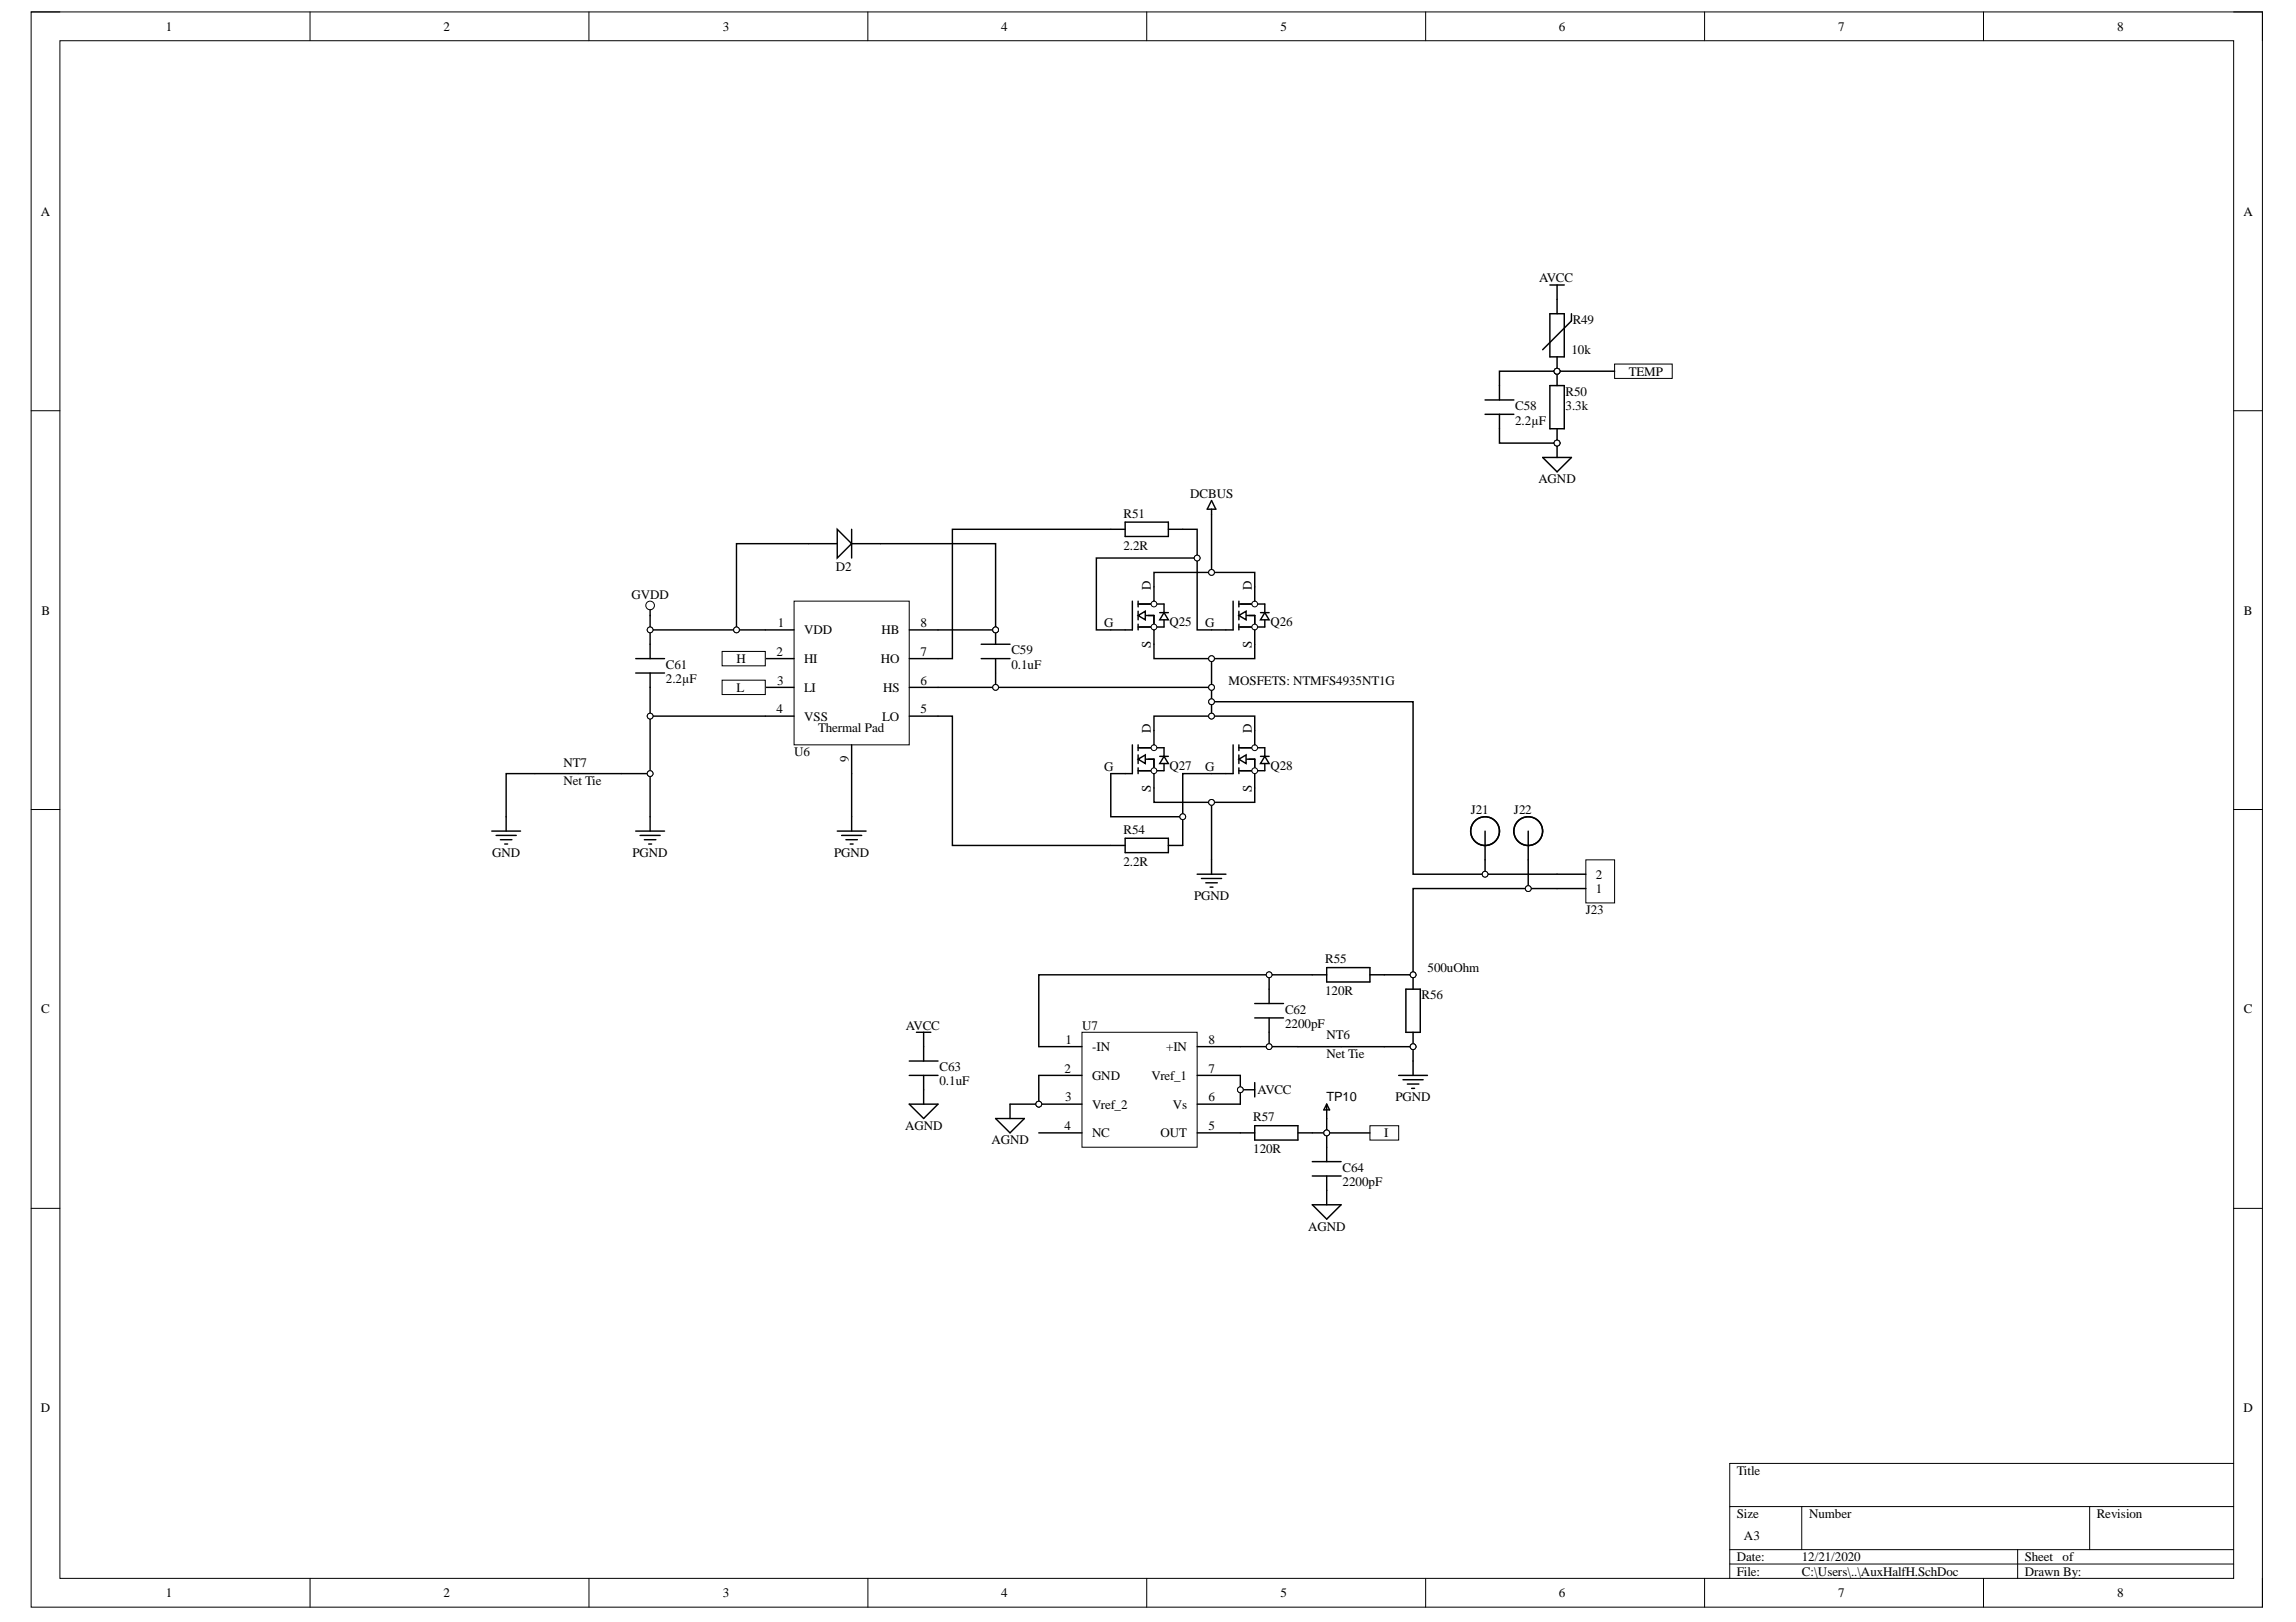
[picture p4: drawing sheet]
<svg xmlns="http://www.w3.org/2000/svg" width="297mm" height="210mm" viewBox="0 0 297 210" stroke-linecap="round" stroke-linejoin="round" font-family="sans-serif">
<defs><g id="words">
<g font-size="1.7">
<text x="21.4" y="4">1</text>
<text x="57.4" y="4">2</text>
<text x="93.5" y="4">3</text>
<text x="129.5" y="4">4</text>
<text x="165.7" y="4">5</text>
<text x="201.7" y="4">6</text>
<text x="237.8" y="4">7</text>
<text x="273.9" y="4">8</text>
<text x="5.3" y="27.9">A</text>
<text x="290.2" y="27.9">A</text>
<text x="199.1" y="36.5">AVCC</text>
<text x="203.5" y="41.9">R49</text>
<text x="203.3" y="45.8">10k</text>
<text x="196" y="53.1">C58</text>
<text x="202.5" y="51.2">R50</text>
<text x="202.5" y="53.1">3.3k</text>
<text x="210.7" y="48.6">TEMP</text>
<text x="196" y="54.9">2.2µF</text>
<text x="154" y="64.4">DCBUS</text>
<text x="199" y="62.5">AGND</text>
<text x="145.4" y="67">R51</text>
<text x="145.4" y="71.1">2.2R</text>
<text x="81.7" y="77.5">GVDD</text>
<text x="108.1" y="73.9">D2</text>
<text x="148.9" y="76.3" transform="rotate(-90 148.9 76.3)">D</text>
<text x="162" y="76.3" transform="rotate(-90 162 76.3)">D</text>
<text x="5.4" y="79.5">B</text>
<text x="100.6" y="81.2">1</text>
<text x="104" y="82.1">VDD</text>
<text x="114.1" y="82.1">HB</text>
<text x="119.1" y="81.2">8</text>
<text x="142.9" y="81.2">G</text>
<text x="148.9" y="83.8" transform="rotate(-90 148.9 83.8)">S</text>
<text x="151.3" y="81">Q25</text>
<text x="155.9" y="81.2">G</text>
<text x="162" y="83.8" transform="rotate(-90 162 83.8)">S</text>
<text x="164.4" y="81">Q26</text>
<text x="290.3" y="79.5">B</text>
<text x="86.1" y="86.5">C61</text>
<text x="86.1" y="88.4">2.2µF</text>
<text x="95.3" y="85.8">H</text>
<text x="95.3" y="89.5">L</text>
<text x="100.4" y="84.9">2</text>
<text x="100.5" y="88.6">3</text>
<text x="104" y="85.8">HI</text>
<text x="104" y="89.5">LI</text>
<text x="114" y="85.8">HO</text>
<text x="114.3" y="89.5">HS</text>
<text x="119.1" y="88.6">6</text>
<text x="119.1" y="84.9">7</text>
<text x="130.8" y="84.7">C59</text>
<text x="130.8" y="86.5">0.1uF</text>
<text x="158.9" y="88.6">MOSFETS: NTMFS4935NT1G</text>
<text x="100.4" y="92.3">4</text>
<text x="104" y="93.3">VSS</text>
<text x="105.9" y="94.7">Thermal Pad</text>
<text x="114.1" y="93.3">LO</text>
<text x="119.1" y="92.3">5</text>
<text x="148.9" y="94.9" transform="rotate(-90 148.9 94.9)">D</text>
<text x="162" y="94.9" transform="rotate(-90 162 94.9)">D</text>
<text x="72.9" y="101.6">Net Tie</text>
<text x="72.9" y="99.2">NT7</text>
<text x="102.7" y="97.9">U6</text>
<text x="109.8" y="98.7" transform="rotate(-90 109.8 98.7)">9</text>
<text x="142.9" y="99.8">G</text>
<text x="151.3" y="99.6">Q27</text>
<text x="155.9" y="99.8">G</text>
<text x="164.4" y="99.6">Q28</text>
<text x="145.4" y="107.9">R54</text>
<text x="148.9" y="102.5" transform="rotate(-90 148.9 102.5)">S</text>
<text x="162" y="102.5" transform="rotate(-90 162 102.5)">S</text>
<text x="190.3" y="105.3">J21</text>
<text x="195.8" y="105.3">J22</text>
<text x="63.7" y="110.9">GND</text>
<text x="81.8" y="110.9">PGND</text>
<text x="107.9" y="110.9">PGND</text>
<text x="145.4" y="112">2.2R</text>
<text x="206.5" y="113.7">2</text>
<text x="154.5" y="116.5">PGND</text>
<text x="205.2" y="118.3">J23</text>
<text x="206.5" y="115.5">1</text>
<text x="171.4" y="124.7">R55</text>
<text x="184.7" y="125.8">500uOhm</text>
<text x="5.3" y="131.1">C</text>
<text x="166.2" y="131.2">C62</text>
<text x="171.4" y="128.8">120R</text>
<text x="183.9" y="129.3">R56</text>
<text x="290.3" y="131.1">C</text>
<text x="117.2" y="133.2">AVCC</text>
<text x="137.8" y="135.1">1</text>
<text x="140" y="133.2">U7</text>
<text x="141.3" y="136">-IN</text>
<text x="150.9" y="136">+IN</text>
<text x="156.3" y="135.1">8</text>
<text x="166.2" y="133">2200pF</text>
<text x="171.6" y="137">Net Tie</text>
<text x="171.6" y="134.5">NT6</text>
<text x="121.5" y="138.6">C63</text>
<text x="121.5" y="140.5">0.1uF</text>
<text x="137.7" y="138.8">2</text>
<text x="137.8" y="142.5">3</text>
<text x="141.3" y="139.7">GND</text>
<text x="141.3" y="143.5">Vref_2</text>
<text x="149" y="139.7">Vref_1</text>
<text x="151.7" y="143.5">Vs</text>
<text x="156.3" y="142.5">6</text>
<text x="156.3" y="138.8">7</text>
<text x="162.7" y="141.6">AVCC</text>
<text x="180.5" y="142.5">PGND</text>
<text x="117.1" y="146.3">AGND</text>
<text x="128.3" y="148.1">AGND</text>
<text x="137.7" y="146.3">4</text>
<text x="141.3" y="147.2">NC</text>
<text x="150.1" y="147.2">OUT</text>
<text x="156.3" y="146.3">5</text>
<text x="162.1" y="145.1">R57</text>
<text x="162.1" y="149.2">120R</text>
<text x="179.1" y="147.2">I</text>
<text x="173.7" y="151.7">C64</text>
<text x="173.7" y="153.5">2200pF</text>
<text x="169.2" y="159.3">AGND</text>
<text x="5.3" y="182.7">D</text>
<text x="290.2" y="182.7">D</text>
<text x="224.7" y="190.9">Title</text>
<text x="224.7" y="196.5">Size</text>
<text x="234" y="196.5">Number</text>
<text x="271.3" y="196.5">Revision</text>
<text x="224.7" y="202">Date:</text>
<text x="224.7" y="203.9">File:</text>
<text x="225.6" y="199.3">A3</text>
<text x="233.1" y="202">12/21/2020</text>
<text x="233.1" y="203.9">C:\Users\..\AuxHalfH.SchDoc</text>
<text x="261.9" y="202">Sheet</text>
<text x="261.9" y="203.9">Drawn By:</text>
<text x="266.8" y="202">of</text>
<text x="21.4" y="206.7">1</text>
<text x="57.4" y="206.7">2</text>
<text x="93.5" y="206.7">3</text>
<text x="129.5" y="206.7">4</text>
<text x="165.7" y="206.7">5</text>
<text x="201.7" y="206.7">6</text>
<text x="237.8" y="206.7">7</text>
<text x="273.9" y="206.7">8</text>
</g>
<text font-size="1.6" x="171.6" y="142.5">TP10</text>
</g></defs>
<path d="M4 1.5h288.7v206.5h-288.7z" fill="none" stroke="#000" stroke-width=".13"/>
<path d="M7.7 5.3h281.3v199h-281.3z" fill-rule="evenodd" fill="#fff"/>
<g fill="none" stroke="#000" stroke-width=".13">
<path d="M4 1.5h3.7M7.7 5.3h281.3v199h-281.3zM40.1 1.5v3.8M76.2 1.5v3.8M112.3 1.5v3.8M148.4 1.5v3.8M184.4 1.5v3.8M220.5 1.5v3.8M256.6 1.5v3.8M289 1.5h3.7v3.8M4 53.2h3.7M289 53.2h3.7"/>
<path d="M4 104.8h3.7M289 104.8h3.7M4 156.4h3.7M289 156.4h3.7M223.8 195h65.2M233.1 195v5.5M270.3 195v5.5M289 189.4h-65.2v14.9M40.1 204.3v3.7M76.2 204.3v3.7M112.3 204.3v3.7M148.4 204.3v3.7"/>
<path d="M184.4 204.3v3.7M220.5 204.3v3.7M223.8 200.5h65.2M223.8 202.4h65.2M256.6 204.3v3.7M261 200.5v3.8M292.7 204.3v3.7"/>
</g>
<path d="M146.5 77.8v3.7h-.9M147.2 77.8v.7M147.2 79.1v1.1M148.2 79.7h1.1v1.8M149.3 77.8v.4h-2.1M147.2 81.1h2.1M147.2 80.8v.7" fill="none" stroke="#000" stroke-width=".19"/>
<path d="M147.2 79.7l1-.6v1.1z" fill="#fff"/>
<path d="M147.2 79.7l1-.6v1.1z" fill="none" stroke="#000" stroke-width=".19"/>
<path d="M150.6 79.3l.6 .9h-1.2z" fill="#fff"/>
<path d="M149.3 78.2h1.3v1.1M150 79.3h1.2M150.6 79.3l.6 .9h-1.2zM150.6 80.2v.9h-1.3" fill="none" stroke="#000" stroke-width=".19"/>
<circle cx="149.3" cy="81.1" r=".37" fill="#fff"/>
<circle cx="149.3" cy="81.1" r=".37" fill="none" stroke="#000" stroke-width=".13"/>
<circle cx="149.3" cy="78.2" r=".37" fill="#fff"/>
<circle cx="149.3" cy="78.2" r=".37" fill="none" stroke="#000" stroke-width=".13"/>
<path d="M149.3 75.9v1.9M159.5 77.8v3.7h-.9M160.3 77.8v.7M160.3 79.1v1.1M161.2 79.7h1.1v1.8M162.3 77.8v.4h-2M143.7 81.5h1.9M149.3 81.5v1.9M160.3 81.1h2M160.3 80.8v.7" fill="none" stroke="#000" stroke-width=".19"/>
<path d="M160.3 79.7l.9-.6v1.1z" fill="#fff"/>
<path d="M160.3 79.7l.9-.6v1.1z" fill="none" stroke="#000" stroke-width=".19"/>
<path d="M163.6 79.3l.6 .9h-1.1z" fill="#fff"/>
<path d="M162.3 78.2h1.3v1.1M163.1 79.3h1.1M163.6 79.3l.6 .9h-1.1zM163.6 80.2v.9h-1.3" fill="none" stroke="#000" stroke-width=".19"/>
<circle cx="162.3" cy="81.1" r=".37" fill="#fff"/>
<circle cx="162.3" cy="81.1" r=".37" fill="none" stroke="#000" stroke-width=".13"/>
<circle cx="162.3" cy="78.2" r=".37" fill="#fff"/>
<circle cx="162.3" cy="78.2" r=".37" fill="none" stroke="#000" stroke-width=".13"/>
<path d="M162.3 75.9v1.9M146.5 96.4v3.7h-.9M147.2 99.7h2.1M147.2 96.4v.7M147.2 97.7v1.1M147.2 99.4v.7M148.2 98.2h1.1v1.9M149.3 96.4v.4h-2.1M156.7 81.5h1.9M162.3 81.5v1.9" fill="none" stroke="#000" stroke-width=".19"/>
<path d="M147.2 98.2l1-.5v1.1z" fill="#fff"/>
<path d="M147.2 98.2l1-.5v1.1z" fill="none" stroke="#000" stroke-width=".19"/>
<path d="M150.6 97.9l.6 .9h-1.2z" fill="#fff"/>
<path d="M149.3 96.8h1.3v1.1M150 97.9h1.2M150.6 97.9l.6 .9h-1.2zM150.6 98.8v.9h-1.3" fill="none" stroke="#000" stroke-width=".19"/>
<circle cx="149.3" cy="99.7" r=".37" fill="#fff"/>
<circle cx="149.3" cy="99.7" r=".37" fill="none" stroke="#000" stroke-width=".13"/>
<circle cx="149.3" cy="96.8" r=".37" fill="#fff"/>
<circle cx="149.3" cy="96.8" r=".37" fill="none" stroke="#000" stroke-width=".13"/>
<path d="M149.3 94.5v1.9M159.5 96.4v3.7h-.9M160.3 99.7h2M160.3 96.4v.7M160.3 97.7v1.1M160.3 99.4v.7M161.2 98.2h1.1v1.9M162.3 96.4v.4h-2M143.7 100.1h1.9M149.3 100.1v1.9" fill="none" stroke="#000" stroke-width=".19"/>
<path d="M160.3 98.2l.9-.5v1.1z" fill="#fff"/>
<path d="M160.3 98.2l.9-.5v1.1z" fill="none" stroke="#000" stroke-width=".19"/>
<path d="M163.6 97.9l.6 .9h-1.1z" fill="#fff"/>
<path d="M162.3 96.8h1.3v1.1M163.1 97.9h1.1M163.6 97.9l.6 .9h-1.1zM163.6 98.8v.9h-1.3" fill="none" stroke="#000" stroke-width=".19"/>
<circle cx="162.3" cy="99.7" r=".37" fill="#fff"/>
<circle cx="162.3" cy="99.7" r=".37" fill="none" stroke="#000" stroke-width=".13"/>
<circle cx="162.3" cy="96.8" r=".37" fill="#fff"/>
<circle cx="162.3" cy="96.8" r=".37" fill="none" stroke="#000" stroke-width=".13"/>
<path d="M143.7 68.5h1.9M145.6 67.6h5.6v1.8h-5.6zM151.2 68.5h1.8M162.3 94.5v1.9M143.7 109.4h1.9M145.6 108.5h5.6v1.8h-5.6zM151.2 109.4h1.8M156.7 100.1h1.9M162.3 100.1v1.9" fill="none" stroke="#000" stroke-width=".19"/>
<circle cx="182.8" cy="126.2" r=".37" fill="#fff"/>
<circle cx="182.8" cy="126.2" r=".37" fill="none" stroke="#000" stroke-width=".13"/>
<circle cx="182.8" cy="135.4" r=".37" fill="#fff"/>
<circle cx="182.8" cy="135.4" r=".37" fill="none" stroke="#000" stroke-width=".13"/>
<path d="M182.8 126.1v1.9" fill="none" stroke="#000" stroke-width=".19"/>
<circle cx="182.8" cy="126.2" r=".37" fill="#fff"/>
<circle cx="182.8" cy="126.2" r=".37" fill="none" stroke="#000" stroke-width=".13"/>
<path d="M182.8 133.6v1.9" fill="none" stroke="#000" stroke-width=".19"/>
<circle cx="182.8" cy="135.4" r=".37" fill="#fff"/>
<circle cx="182.8" cy="135.4" r=".37" fill="none" stroke="#000" stroke-width=".13"/>
<path d="M181.9 128h1.8v5.6h-1.8z" fill="none" stroke="#000" stroke-width=".19"/>
<path d="M102.7 77.8h14.9v18.6h-14.9z" fill-rule="evenodd" fill="#fff"/>
<path d="M102.7 77.8h14.9v18.6h-14.9z" fill="none" stroke="#000" stroke-width=".13"/>
<path d="M99 81.5h3.7M99 85.2h3.7M99 89h3.7M99 92.7h3.7M110.2 96.4v3.7M117.6 81.5h3.8M117.6 85.2h3.8M117.6 89h3.8M117.6 92.7h3.8" fill="none" stroke="#000" stroke-width=".19"/>
<circle cx="128.8" cy="81.5" r=".37" fill="#fff"/>
<circle cx="128.8" cy="81.5" r=".37" fill="none" stroke="#000" stroke-width=".13"/>
<path d="M128.8 81.5v1.9" fill="none" stroke="#000" stroke-width=".19"/>
<circle cx="128.8" cy="81.5" r=".37" fill="#fff"/>
<g fill="none" stroke="#000" stroke-width=".13">
<circle cx="84.1" cy="78.4" r=".56"/>
<circle cx="128.8" cy="81.5" r=".37"/>
</g>
<path d="M84.1 78.9v.8M82.2 85.2h3.8M82.2 87.1h3.8M84.1 83.4v1.8M84.1 87.1v1.9M126.9 85.2h3.8M126.9 83.4h3.8M128.8 85.2v1.9" fill="none" stroke="#000" stroke-width=".19"/>
<circle cx="134.4" cy="142.9" r=".37" fill="#fff"/>
<circle cx="134.4" cy="142.9" r=".37" fill="none" stroke="#000" stroke-width=".13"/>
<path d="M140 133.6h14.9v14.9h-14.9z" fill-rule="evenodd" fill="#fff"/>
<path d="M140 133.6h14.9v14.9h-14.9z" fill="none" stroke="#000" stroke-width=".13"/>
<path d="M134.4 135.4h5.6M134.4 139.2h5.6M134.4 142.9h5.6" fill="none" stroke="#000" stroke-width=".19"/>
<circle cx="134.4" cy="142.9" r=".37" fill="#fff"/>
<circle cx="134.4" cy="142.9" r=".37" fill="none" stroke="#000" stroke-width=".13"/>
<g fill="none" stroke="#000" stroke-width=".19">
<path d="M156.7 64.8l.6 1.1h-1.1zM156.7 65.9v.7M192.1 107.6v3.7M197.7 107.6v3.7M117.6 139.2h3.8M117.6 137.3h3.8M119.5 135.4v1.9M119.5 139.2v1.8M154.9 139.2h5.6M154.9 135.4h5.6M134.4 146.6h5.6M154.9 146.6h5.6"/>
<path d="M154.9 142.9h5.6"/>
<circle cx="192.1" cy="107.6" r="1.86"/>
<circle cx="197.7" cy="107.6" r="1.86"/>
</g>
<path d="M93.4 84.3h5.6v1.9h-5.6z" fill-rule="evenodd" fill="#fff"/>
<path d="M93.4 84.3h5.6v1.9h-5.6z" fill="none" stroke="#000" stroke-width=".13"/>
<path d="M93.4 88h5.6v1.9h-5.6z" fill-rule="evenodd" fill="#fff"/>
<path d="M93.4 88h5.6v1.9h-5.6z" fill="none" stroke="#000" stroke-width=".13"/>
<path d="M104.6 70.4h3.7M110.2 70.4h3.7" fill="none" stroke="#000" stroke-width=".19"/>
<path d="M108.3 68.5l1.9 1.9-1.9 1.8z" fill="#fff"/>
<path d="M108.3 68.5l1.9 1.9-1.9 1.8zM110.2 68.5v3.7" fill="none" stroke="#000" stroke-width=".19"/>
<path d="M177.2 145.7h3.8v1.8h-3.8z" fill-rule="evenodd" fill="#fff"/>
<path d="M177.2 145.7h3.8v1.8h-3.8z" fill="none" stroke="#000" stroke-width=".13"/>
<path d="M118.6 133.6h1.8M119.5 133.6v1.8M117.6 142.9h3.8l-1.9 1.8zM119.5 141v1.9M128.8 144.7h3.7l-1.8 1.9zM130.7 142.9v1.8M160.5 141h1.8M162.3 140.1v1.9" fill="none" stroke="#000" stroke-width=".19"/>
<circle cx="160.5" cy="141" r=".37" fill="#fff"/>
<circle cx="160.5" cy="141" r=".37" fill="none" stroke="#000" stroke-width=".13"/>
<path d="M162.3 131.7h3.7M162.3 129.9h3.7M164.2 128v1.9M164.2 131.7v1.9M169.8 126.1h1.8M171.6 125.2h5.6v1.9h-5.6zM177.2 126.1h1.9" fill="none" stroke="#000" stroke-width=".19"/>
<circle cx="201.4" cy="48" r=".37" fill="#fff"/>
<circle cx="201.4" cy="48" r=".37" fill="none" stroke="#000" stroke-width=".13"/>
<circle cx="201.4" cy="57.3" r=".38" fill="#fff"/>
<circle cx="201.4" cy="57.3" r=".38" fill="none" stroke="#000" stroke-width=".13"/>
<path d="M201.4 48v1.9" fill="none" stroke="#000" stroke-width=".19"/>
<circle cx="201.4" cy="48" r=".37" fill="#fff"/>
<circle cx="201.4" cy="48" r=".37" fill="none" stroke="#000" stroke-width=".13"/>
<path d="M201.4 55.5v1.8" fill="none" stroke="#000" stroke-width=".19"/>
<circle cx="201.4" cy="57.3" r=".38" fill="#fff"/>
<circle cx="201.4" cy="57.3" r=".38" fill="none" stroke="#000" stroke-width=".13"/>
<path d="M199.6 59.2h3.7l-1.9 1.9zM200.5 49.9h1.9v5.6h-1.9zM201.4 57.3v1.9" fill="none" stroke="#000" stroke-width=".19"/>
<circle cx="201.4" cy="57.3" r=".38" fill="#fff"/>
<circle cx="201.4" cy="57.3" r=".38" fill="none" stroke="#000" stroke-width=".13"/>
<path d="M200.5 36.9h1.9M201.4 36.9v1.8M192.1 51.8h3.7M192.1 53.6h3.7M194 49.9v1.9M194 53.6v1.9" fill="none" stroke="#000" stroke-width=".19"/>
<path d="M208.9 47.1h7.4v1.9h-7.4z" fill-rule="evenodd" fill="#fff"/>
<path d="M208.9 47.1h7.4v1.9h-7.4z" fill="none" stroke="#000" stroke-width=".13"/>
<circle cx="201.4" cy="48" r=".37" fill="#fff"/>
<circle cx="201.4" cy="48" r=".37" fill="none" stroke="#000" stroke-width=".13"/>
<path d="M201.4 46.2v1.8" fill="none" stroke="#000" stroke-width=".19"/>
<circle cx="201.4" cy="48" r=".37" fill="#fff"/>
<circle cx="201.4" cy="48" r=".37" fill="none" stroke="#000" stroke-width=".13"/>
<g fill="none" stroke="#000" stroke-width=".19">
<path d="M201.4 38.7v1.9M200.5 40.6h1.9v5.6h-1.9zM203.3 40.6v.9l-3.7 3.8M160.5 146.6h1.8M162.3 145.7h5.6v1.8h-5.6zM167.9 146.6h1.9M169.8 152.2h3.7M169.8 150.3h3.7M169.8 155.9l1.8 1.9 1.9-1.9h-3.7M171.6 142.9v1.8M171.6 148.5v1.8M171.6 152.2v3.7"/>
<path d="M171.6 142.9l.4 .7h-.7z"/>
</g>
<path d="M205.2 111.3h3.7v5.5h-3.7z" fill-rule="evenodd" fill="#fff"/>
<path d="M205.2 111.3h3.7v5.5h-3.7z" fill="none" stroke="#000" stroke-width=".13"/>
<g fill="none" stroke="#000" stroke-width=".19">
<path d="M143.7 81.5h-1.9v-9.3h13.1v9.3h1.8M63.6 107.6h3.7M64.2 108.1h2.6M64.7 108.7h1.5M65.3 109.2h.4M65.5 105.7v1.9M69.2 100.1h11.2M108.3 107.6h3.7M108.9 108.1h2.6M109.4 108.7h1.5M110 109.2h.4M110.2 105.7v1.9"/>
<path d="M154.9 113.1h3.7M155.4 113.7h2.6M156 114.2h1.5M156.6 114.8h.3M156.7 111.3v1.8M201.4 115h3.8M201.4 113.1h3.8M167.9 135.5h11.2M181 139.2h3.7M181.5 139.7h2.6M182.8 137.3v1.9M182.1 140.3h1.5"/>
<path d="M182.6 140.8h.4"/>
</g>
<circle cx="154.9" cy="72.2" r=".37" fill="#fff"/>
<circle cx="154.9" cy="72.2" r=".37" fill="none" stroke="#000" stroke-width=".13"/>
<path d="M153 68.5h1.9v3.7" fill="none" stroke="#000" stroke-width=".19"/>
<circle cx="154.9" cy="72.2" r=".37" fill="#fff"/>
<circle cx="154.9" cy="72.2" r=".37" fill="none" stroke="#000" stroke-width=".13"/>
<path d="M143.7 100.1v5.6h9.3" fill="none" stroke="#000" stroke-width=".19"/>
<circle cx="153" cy="105.7" r=".37" fill="#fff"/>
<circle cx="153" cy="105.7" r=".37" fill="none" stroke="#000" stroke-width=".13"/>
<path d="M134.4 139.2v3.7h-3.7" fill="none" stroke="#000" stroke-width=".19"/>
<circle cx="134.4" cy="142.9" r=".37" fill="#fff"/>
<circle cx="134.4" cy="142.9" r=".37" fill="none" stroke="#000" stroke-width=".13"/>
<path d="M156.7 66.6v7.5" fill="none" stroke="#000" stroke-width=".19"/>
<circle cx="156.7" cy="74.1" r=".37" fill="#fff"/>
<circle cx="156.7" cy="74.1" r=".37" fill="none" stroke="#000" stroke-width=".13"/>
<path d="M156.7 103.8v7.5" fill="none" stroke="#000" stroke-width=".19"/>
<circle cx="156.7" cy="103.8" r=".37" fill="#fff"/>
<circle cx="156.7" cy="103.8" r=".37" fill="none" stroke="#000" stroke-width=".13"/>
<path d="M143.7 68.5h-20.5v16.7h-1.8M121.4 92.7h1.8v16.7h20.5M128.8 87.1v1.9" fill="none" stroke="#000" stroke-width=".19"/>
<circle cx="128.8" cy="89" r=".37" fill="#fff"/>
<circle cx="128.8" cy="89" r=".37" fill="none" stroke="#000" stroke-width=".13"/>
<path d="M84.1 89v3.7h14.9" fill="none" stroke="#000" stroke-width=".19"/>
<circle cx="84.1" cy="92.7" r=".37" fill="#fff"/>
<circle cx="84.1" cy="92.7" r=".37" fill="none" stroke="#000" stroke-width=".13"/>
<path d="M192.1 111.3v1.8" fill="none" stroke="#000" stroke-width=".19"/>
<circle cx="192.1" cy="113.1" r=".37" fill="#fff"/>
<circle cx="192.1" cy="113.1" r=".37" fill="none" stroke="#000" stroke-width=".13"/>
<path d="M197.7 111.3v3.7" fill="none" stroke="#000" stroke-width=".19"/>
<circle cx="197.7" cy="115" r=".37" fill="#fff"/>
<circle cx="197.7" cy="115" r=".37" fill="none" stroke="#000" stroke-width=".13"/>
<path d="M113.9 70.4h14.9v11.1h-7.4" fill="none" stroke="#000" stroke-width=".19"/>
<circle cx="128.8" cy="81.5" r=".37" fill="#fff"/>
<circle cx="128.8" cy="81.5" r=".37" fill="none" stroke="#000" stroke-width=".13"/>
<path d="M104.6 70.4h-9.3v11.1" fill="none" stroke="#000" stroke-width=".19"/>
<circle cx="95.3" cy="81.5" r=".37" fill="#fff"/>
<circle cx="95.3" cy="81.5" r=".37" fill="none" stroke="#000" stroke-width=".13"/>
<path d="M194 55.5v1.8h7.4" fill="none" stroke="#000" stroke-width=".19"/>
<circle cx="201.4" cy="57.3" r=".38" fill="#fff"/>
<circle cx="201.4" cy="57.3" r=".38" fill="none" stroke="#000" stroke-width=".13"/>
<path d="M201.4 48h-7.4v1.9" fill="none" stroke="#000" stroke-width=".19"/>
<circle cx="201.4" cy="48" r=".37" fill="#fff"/>
<circle cx="201.4" cy="48" r=".37" fill="none" stroke="#000" stroke-width=".13"/>
<path d="M201.4 48h7.5" fill="none" stroke="#000" stroke-width=".19"/>
<circle cx="201.4" cy="48" r=".37" fill="#fff"/>
<circle cx="201.4" cy="48" r=".37" fill="none" stroke="#000" stroke-width=".13"/>
<path d="M169.8 126.1h-5.6v1.9" fill="none" stroke="#000" stroke-width=".19"/>
<circle cx="164.2" cy="126.1" r=".37" fill="#fff"/>
<circle cx="164.2" cy="126.1" r=".37" fill="none" stroke="#000" stroke-width=".13"/>
<path d="M160.5 139.2v3.7" fill="none" stroke="#000" stroke-width=".19"/>
<circle cx="160.5" cy="141" r=".37" fill="#fff"/>
<circle cx="160.5" cy="141" r=".37" fill="none" stroke="#000" stroke-width=".13"/>
<path d="M164.2 133.6v1.8h-3.7" fill="none" stroke="#000" stroke-width=".19"/>
<circle cx="164.2" cy="135.4" r=".37" fill="#fff"/>
<circle cx="164.2" cy="135.4" r=".37" fill="none" stroke="#000" stroke-width=".13"/>
<path d="M164.2 126.1h-29.8v9.3" fill="none" stroke="#000" stroke-width=".19"/>
<circle cx="164.2" cy="126.1" r=".37" fill="#fff"/>
<circle cx="164.2" cy="126.1" r=".37" fill="none" stroke="#000" stroke-width=".13"/>
<path d="M169.8 146.6h1.8v1.9" fill="none" stroke="#000" stroke-width=".19"/>
<circle cx="171.6" cy="146.6" r=".37" fill="#fff"/>
<circle cx="171.6" cy="146.6" r=".37" fill="none" stroke="#000" stroke-width=".13"/>
<path d="M171.6 146.6h5.6" fill="none" stroke="#000" stroke-width=".19"/>
<circle cx="171.6" cy="146.6" r=".37" fill="#fff"/>
<circle cx="171.6" cy="146.6" r=".37" fill="none" stroke="#000" stroke-width=".13"/>
<path d="M171.6 144.7v1.9" fill="none" stroke="#000" stroke-width=".19"/>
<circle cx="171.6" cy="146.6" r=".37" fill="#fff"/>
<circle cx="171.6" cy="146.6" r=".37" fill="none" stroke="#000" stroke-width=".13"/>
<path d="M179.1 135.5h3.7v1.8" fill="none" stroke="#000" stroke-width=".19"/>
<circle cx="182.8" cy="135.4" r=".37" fill="#fff"/>
<circle cx="182.8" cy="135.4" r=".37" fill="none" stroke="#000" stroke-width=".13"/>
<path d="M164.2 135.4h3.7" fill="none" stroke="#000" stroke-width=".19"/>
<circle cx="164.2" cy="135.4" r=".37" fill="#fff"/>
<circle cx="164.2" cy="135.4" r=".37" fill="none" stroke="#000" stroke-width=".13"/>
<path d="M84.1 81.5h14.9M110.2 100.1v5.6" fill="none" stroke="#000" stroke-width=".19"/>
<circle cx="95.3" cy="81.5" r=".37" fill="#fff"/>
<circle cx="95.3" cy="81.5" r=".37" fill="none" stroke="#000" stroke-width=".13"/>
<circle cx="84.1" cy="81.5" r=".37" fill="#fff"/>
<circle cx="84.1" cy="81.5" r=".37" fill="none" stroke="#000" stroke-width=".13"/>
<path d="M121.4 89h35.3" fill="none" stroke="#000" stroke-width=".19"/>
<circle cx="128.8" cy="89" r=".37" fill="#fff"/>
<circle cx="128.8" cy="89" r=".37" fill="none" stroke="#000" stroke-width=".13"/>
<circle cx="156.7" cy="89" r=".37" fill="#fff"/>
<circle cx="156.7" cy="89" r=".37" fill="none" stroke="#000" stroke-width=".13"/>
<path d="M149.3 102v1.8h13v-1.8" fill="none" stroke="#000" stroke-width=".19"/>
<circle cx="156.7" cy="103.8" r=".37" fill="#fff"/>
<circle cx="156.7" cy="103.8" r=".37" fill="none" stroke="#000" stroke-width=".13"/>
<path d="M149.3 94.5v-1.8h13v1.8" fill="none" stroke="#000" stroke-width=".19"/>
<circle cx="156.7" cy="92.7" r=".37" fill="#fff"/>
<circle cx="156.7" cy="92.7" r=".37" fill="none" stroke="#000" stroke-width=".13"/>
<path d="M149.3 83.4v1.8h13v-1.8" fill="none" stroke="#000" stroke-width=".19"/>
<circle cx="156.7" cy="85.2" r=".37" fill="#fff"/>
<circle cx="156.7" cy="85.2" r=".37" fill="none" stroke="#000" stroke-width=".13"/>
<path d="M149.3 75.9v-1.8h13v1.8" fill="none" stroke="#000" stroke-width=".19"/>
<circle cx="156.7" cy="74.1" r=".37" fill="#fff"/>
<circle cx="156.7" cy="74.1" r=".37" fill="none" stroke="#000" stroke-width=".13"/>
<path d="M156.7 100.1h-3.7v9.3" fill="none" stroke="#000" stroke-width=".19"/>
<circle cx="153" cy="105.7" r=".37" fill="#fff"/>
<circle cx="153" cy="105.7" r=".37" fill="none" stroke="#000" stroke-width=".13"/>
<path d="M156.7 90.8h26.1v22.3h18.6" fill="none" stroke="#000" stroke-width=".19"/>
<circle cx="156.7" cy="90.8" r=".37" fill="#fff"/>
<circle cx="156.7" cy="90.8" r=".37" fill="none" stroke="#000" stroke-width=".13"/>
<circle cx="192.1" cy="113.1" r=".37" fill="#fff"/>
<circle cx="192.1" cy="113.1" r=".37" fill="none" stroke="#000" stroke-width=".13"/>
<path d="M201.4 115h-18.6v11.1h-3.7" fill="none" stroke="#000" stroke-width=".19"/>
<circle cx="197.7" cy="115" r=".37" fill="#fff"/>
<circle cx="197.7" cy="115" r=".37" fill="none" stroke="#000" stroke-width=".13"/>
<circle cx="182.8" cy="126.2" r=".37" fill="#fff"/>
<circle cx="182.8" cy="126.2" r=".37" fill="none" stroke="#000" stroke-width=".13"/>
<path d="M84.1 79.7v3.7" fill="none" stroke="#000" stroke-width=".19"/>
<circle cx="84.1" cy="81.5" r=".37" fill="#fff"/>
<circle cx="84.1" cy="81.5" r=".37" fill="none" stroke="#000" stroke-width=".13"/>
<path d="M156.7 85.2v7.5" fill="none" stroke="#000" stroke-width=".19"/>
<circle cx="156.7" cy="85.2" r=".37" fill="#fff"/>
<circle cx="156.7" cy="85.2" r=".37" fill="none" stroke="#000" stroke-width=".13"/>
<circle cx="156.7" cy="89" r=".37" fill="#fff"/>
<circle cx="156.7" cy="89" r=".37" fill="none" stroke="#000" stroke-width=".13"/>
<circle cx="156.7" cy="90.8" r=".37" fill="#fff"/>
<circle cx="156.7" cy="90.8" r=".37" fill="none" stroke="#000" stroke-width=".13"/>
<circle cx="156.7" cy="92.7" r=".37" fill="#fff"/>
<circle cx="156.7" cy="92.7" r=".37" fill="none" stroke="#000" stroke-width=".13"/>
<path d="M84.1 92.7v14.9M82.2 107.6h3.8M82.8 108.1h2.6M83.4 108.7h1.5M83.9 109.2h.4" fill="none" stroke="#000" stroke-width=".19"/>
<circle cx="84.1" cy="100.1" r=".37" fill="#fff"/>
<circle cx="84.1" cy="100.1" r=".37" fill="none" stroke="#000" stroke-width=".13"/>
<circle cx="84.1" cy="92.7" r=".37" fill="#fff"/>
<circle cx="84.1" cy="92.7" r=".37" fill="none" stroke="#000" stroke-width=".13"/>
<path d="M80.4 100.1h3.7" fill="none" stroke="#000" stroke-width=".19"/>
<circle cx="84.1" cy="100.1" r=".37" fill="#fff"/>
<circle cx="84.1" cy="100.1" r=".37" fill="none" stroke="#000" stroke-width=".13"/>
<path d="M69.2 100.1h-3.7v5.6" fill="none" stroke="#000" stroke-width=".19"/>
<use href="#words"/>
</svg>
